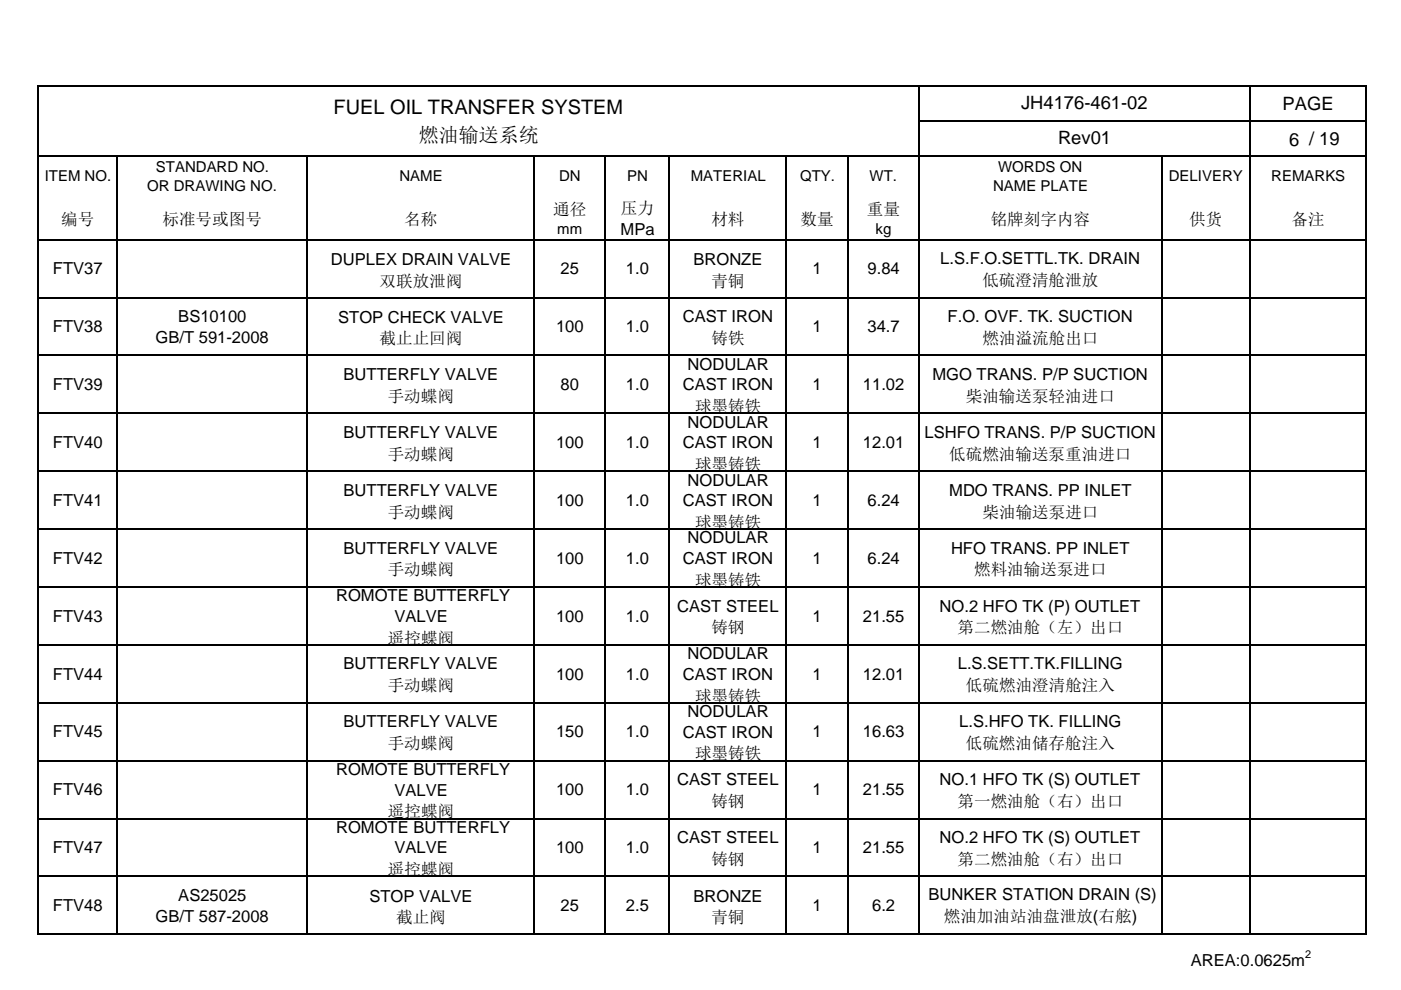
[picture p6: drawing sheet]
<svg xmlns="http://www.w3.org/2000/svg" width="297mm" height="210mm" viewBox="0 0 297 210" stroke-linecap="round" stroke-linejoin="round" font-family="sans-serif">
<defs><g id="words">
<g font-size="4.2">
<text x="70.7" y="24.2">FUEL OIL TRANSFER SYSTEM</text>
<text x="88.8" y="30.1">燃油输送系统</text>
</g>
<g font-size="3.9">
<text x="216.5" y="23.1">JH4176-461-02</text>
<text x="271.9" y="23.3">PAGE</text>
<text x="224.3" y="30.6">Rev01</text>
<text x="273.3" y="30.9">6 / 19</text>
</g>
<g font-size="3.5">
<text x="13" y="47.7">编号</text>
<text x="34.5" y="47.7">标准号或图号</text>
<text x="85.7" y="47.7">名称</text>
<text x="117.3" y="45.6">通径</text>
<text x="131.7" y="45.4">压力</text>
<text x="150.8" y="47.7">材料</text>
<text x="169.8" y="47.7">数量</text>
<text x="183.8" y="45.6">重量</text>
<text x="210.1" y="47.7">铭牌刻字内容</text>
<text x="252.1" y="47.7">供货</text>
<text x="273.8" y="47.7">备注</text>
<text x="131.6" y="49.8">MPa</text>
<text x="11.2" y="58.2">FTV37</text>
<text x="70.1" y="56.2">DUPLEX DRAIN VALVE</text>
<text x="118.9" y="58.2">25</text>
<text x="132.7" y="58.2">1.0</text>
<text x="147" y="56.2">BRONZE</text>
<text x="172.3" y="58.2">1</text>
<text x="183.9" y="58.2">9.84</text>
<text x="199.3" y="56">L.S.F.O.SETTL.TK. DRAIN</text>
<text x="80.5" y="60.8">双联放泄阀</text>
<text x="150.8" y="60.8">青铜</text>
<text x="208.3" y="60.7">低硫澄清舱泄放</text>
<text x="11.2" y="70.5">FTV38</text>
<text x="37.8" y="68.3">BS10100</text>
<text x="71.7" y="68.5">STOP CHECK VALVE</text>
<text x="117.9" y="70.5">100</text>
<text x="132.7" y="70.5">1.0</text>
<text x="144.8" y="68.3">CAST IRON</text>
<text x="172.3" y="70.5">1</text>
<text x="183.9" y="70.5">34.7</text>
<text x="200.9" y="68.3">F.O. OVF. TK. SUCTION</text>
<text x="33" y="72.7">GB/T 591-2008</text>
<text x="80.5" y="73.1">截止止回阀</text>
<text x="150.9" y="72.9">铸铁</text>
<text x="208.3" y="72.9">燃油溢流舱出口</text>
<text x="11.2" y="82.8">FTV39</text>
<text x="72.9" y="80.6">BUTTERFLY VALVE</text>
<text x="118.9" y="82.8">80</text>
<text x="132.7" y="82.8">1.0</text>
<text x="144.8" y="82.8">CAST IRON</text>
<text x="145.8" y="78.4">NODULAR</text>
<text x="172.3" y="82.8">1</text>
<text x="183" y="82.8">11.02</text>
<text x="197.7" y="80.6">MGO TRANS. P/P SUCTION</text>
<text x="82.2" y="85.2">手动蝶阀</text>
<text x="147.4" y="87.4">球墨铸铁</text>
<text x="204.8" y="85.2">柴油输送泵轻油进口</text>
<text x="11.2" y="95">FTV40</text>
<text x="72.9" y="92.9">BUTTERFLY VALVE</text>
<text x="117.9" y="95">100</text>
<text x="132.7" y="95">1.0</text>
<text x="144.8" y="95.1">CAST IRON</text>
<text x="145.8" y="90.7">NODULAR</text>
<text x="172.3" y="95">1</text>
<text x="183" y="95">12.01</text>
<text x="196" y="92.9">LSHFO TRANS. P/P SUCTION</text>
<text x="82.2" y="97.5">手动蝶阀</text>
<text x="147.4" y="99.7">球墨铸铁</text>
<text x="201.2" y="97.5">低硫燃油输送泵重油进口</text>
<text x="11.2" y="107.3">FTV41</text>
<text x="72.9" y="105.2">BUTTERFLY VALVE</text>
<text x="117.9" y="107.3">100</text>
<text x="132.7" y="107.3">1.0</text>
<text x="144.8" y="107.4">CAST IRON</text>
<text x="145.8" y="103">NODULAR</text>
<text x="172.3" y="107.3">1</text>
<text x="183.9" y="107.3">6.24</text>
<text x="201.2" y="105.2">MDO TRANS. PP INLET</text>
<text x="82.2" y="109.8">手动蝶阀</text>
<text x="147.4" y="112">球墨铸铁</text>
<text x="208.3" y="109.8">柴油输送泵进口</text>
<text x="11.2" y="119.6">FTV42</text>
<text x="72.9" y="117.4">BUTTERFLY VALVE</text>
<text x="117.9" y="119.6">100</text>
<text x="132.7" y="119.6">1.0</text>
<text x="144.8" y="119.6">CAST IRON</text>
<text x="145.8" y="115.3">NODULAR</text>
<text x="172.3" y="119.6">1</text>
<text x="183.9" y="119.6">6.24</text>
<text x="201.6" y="117.4">HFO TRANS. PP INLET</text>
<text x="82.2" y="122">手动蝶阀</text>
<text x="147.4" y="124.2">球墨铸铁</text>
<text x="206.5" y="122">燃料油输送泵进口</text>
<text x="11.2" y="131.9">FTV43</text>
<text x="71.2" y="127.6">ROMOTE BUTTERFLY</text>
<text x="83.6" y="131.9">VALVE</text>
<text x="117.9" y="131.9">100</text>
<text x="132.7" y="131.9">1.0</text>
<text x="143.6" y="129.7">CAST STEEL</text>
<text x="172.3" y="131.9">1</text>
<text x="183" y="131.9">21.55</text>
<text x="199.2" y="129.7">NO.2 HFO TK (P) OUTLET</text>
<text x="82.3" y="136.5">遥控蝶阀</text>
<text x="150.8" y="134.3">铸钢</text>
<text x="203" y="134.3">第二燃油舱（左）出口</text>
<text x="72.9" y="142">BUTTERFLY VALVE</text>
<text x="145.8" y="139.8">NODULAR</text>
<text x="203.1" y="142">L.S.SETT.TK.FILLING</text>
<text x="11.2" y="144.1">FTV44</text>
<text x="82.2" y="146.6">手动蝶阀</text>
<text x="117.9" y="144.1">100</text>
<text x="132.7" y="144.1">1.0</text>
<text x="144.8" y="144.2">CAST IRON</text>
<text x="147.4" y="148.8">球墨铸铁</text>
<text x="172.3" y="144.1">1</text>
<text x="183" y="144.1">12.01</text>
<text x="204.8" y="146.6">低硫燃油澄清舱注入</text>
<text x="72.9" y="154.3">BUTTERFLY VALVE</text>
<text x="145.8" y="152.1">NODULAR</text>
<text x="203.4" y="154.3">L.S.HFO TK. FILLING</text>
<text x="11.2" y="156.4">FTV45</text>
<text x="82.2" y="158.9">手动蝶阀</text>
<text x="117.9" y="156.4">150</text>
<text x="132.7" y="156.4">1.0</text>
<text x="144.8" y="156.5">CAST IRON</text>
<text x="147.4" y="161.1">球墨铸铁</text>
<text x="172.3" y="156.4">1</text>
<text x="183" y="156.4">16.63</text>
<text x="204.8" y="158.9">低硫燃油储存舱注入</text>
<text x="71.2" y="164.4">ROMOTE BUTTERFLY</text>
<text x="143.6" y="166.5">CAST STEEL</text>
<text x="199.2" y="166.5">NO.1 HFO TK (S) OUTLET</text>
<text x="11.2" y="168.7">FTV46</text>
<text x="82.3" y="173.4">遥控蝶阀</text>
<text x="83.6" y="168.7">VALVE</text>
<text x="117.9" y="168.7">100</text>
<text x="132.7" y="168.7">1.0</text>
<text x="150.8" y="171.2">铸钢</text>
<text x="172.3" y="168.7">1</text>
<text x="183" y="168.7">21.55</text>
<text x="203" y="171.2">第一燃油舱（右）出口</text>
<text x="71.2" y="176.7">ROMOTE BUTTERFLY</text>
<text x="143.6" y="178.8">CAST STEEL</text>
<text x="199.2" y="178.8">NO.2 HFO TK (S) OUTLET</text>
<text x="11.2" y="181">FTV47</text>
<text x="82.3" y="185.6">遥控蝶阀</text>
<text x="83.6" y="181">VALVE</text>
<text x="117.9" y="181">100</text>
<text x="132.7" y="181">1.0</text>
<text x="150.8" y="183.4">铸钢</text>
<text x="172.3" y="181">1</text>
<text x="183" y="181">21.55</text>
<text x="203" y="183.4">第二燃油舱（右）出口</text>
<text x="37.8" y="191.1">AS25025</text>
<text x="78.3" y="191.2">STOP VALVE</text>
<text x="147" y="191.2">BRONZE</text>
<text x="196.8" y="191">BUNKER STATION DRAIN (S)</text>
<text x="11.2" y="193.3">FTV48</text>
<text x="33" y="195.5">GB/T 587-2008</text>
<text x="84" y="195.8">截止阀</text>
<text x="118.9" y="193.3">25</text>
<text x="132.7" y="193.3">2.5</text>
<text x="150.8" y="195.8">青铜</text>
<text x="172.3" y="193.3">1</text>
<text x="184.9" y="193.3">6.2</text>
<text x="200.1" y="195.6">燃油加油站油盘泄放(右舷)</text>
<text x="252.5" y="204.9">AREA:0.0625m</text>
</g>
<g font-size="3.2">
<text x="9.5" y="38.5">ITEM NO.</text>
<text x="31.2" y="40.5">OR DRAWING NO.</text>
<text x="33.1" y="36.5">STANDARD NO.</text>
<text x="84.7" y="38.5">NAME</text>
<text x="118.5" y="38.5">DN</text>
<text x="133" y="38.5">PN</text>
<text x="146.5" y="38.5">MATERIAL</text>
<text x="169.6" y="38.5">QTY.</text>
<text x="184.4" y="38.5">WT.</text>
<text x="210.6" y="40.5">NAME PLATE</text>
<text x="211.6" y="36.5">WORDS ON</text>
<text x="247.8" y="38.5">DELIVERY</text>
<text x="269.5" y="38.5">REMARKS</text>
<text x="118.1" y="49.7">mm</text>
<text x="185.6" y="49.7">kg</text>
</g>
<text font-size="2.3" x="276.7" y="203.2">2</text>
</g></defs>
<g fill="none" stroke="#000" stroke-width=".34">
<path d="M8.1 18v33M8.3 18.2h281.6M194.8 18.3v32.7M264.9 18.3v32.7M289.7 18.3v32.7M8.3 33.1h281.6M24.8 33.3v17.7M65.1 33.3v17.7M113.3 33.3v17.7M128.3 33.3v17.7M141.9 33.3v17.7M166.7 33.3v17.7"/>
<path d="M179.8 33.3v17.7M195 25.7h94.9M246.3 33.3v17.7M8.3 50.8h281.6"/>
</g>
<g fill="#fff">
<path d="M8.3 51h281.4v134.9h-281.4z"/>
<path d="M8.3 185.9h16.5v12.3h-16.5z"/>
<path d="M246.3 185.9h43.4v12.3h-43.4z"/>
</g>
<g fill="none" stroke="#000" stroke-width=".34">
<path d="M8.1 50.7v147.6M8.3 50.8h281.6M24.8 51v147.3M65.1 51v147.3M113.3 51v147.3M128.3 51v147.3M141.9 51v147.3M166.7 51v147.3M179.8 51v147.3M194.8 51v147.3M246.3 51v147.3M264.9 51v147.3"/>
<path d="M289.7 51v147.3M8.3 63.1h281.6M8.3 75.4h281.6M8.3 87.7h281.6M8.3 99.9h281.6M8.3 112.2h281.6M8.3 124.5h281.6M8.3 136.8h281.6M8.3 149.1h281.6M8.3 161.3h281.6M8.3 173.6h281.6M8.3 185.9h281.6"/>
<path d="M8.3 198.2h281.6"/>
</g>
<use href="#words"/>
</svg>
